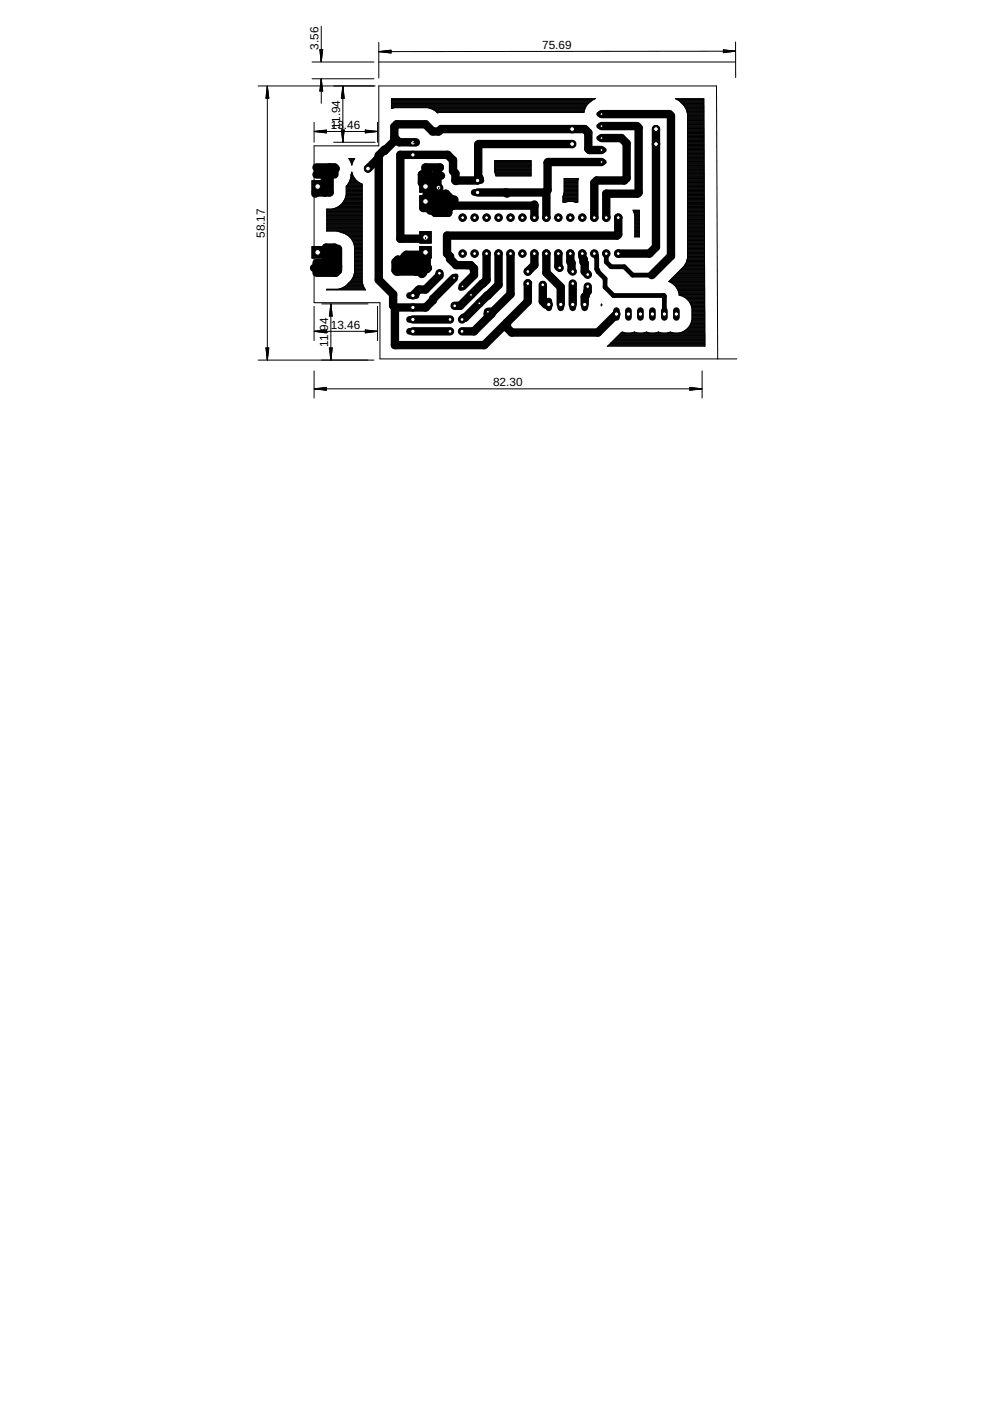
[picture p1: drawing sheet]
<svg xmlns="http://www.w3.org/2000/svg" width="210mm" height="297mm" viewBox="0 0 210 297" stroke-linecap="round" stroke-linejoin="round" font-family="sans-serif">
<defs><g id="words">
<g font-size="2.5">
<text x="67.5" y="10.6" transform="rotate(-90 67.5 10.6)">3.56</text>
<text x="114.9" y="10.3">75.69</text>
<text x="71.5" y="27.3">3</text>
<text x="72.1" y="27.3" transform="rotate(-90 72.1 27.3)">11.94</text>
<text x="72.9" y="27.3">.46</text>
<text x="56.1" y="50.5" transform="rotate(-90 56.1 50.5)">58.17</text>
<text x="69.6" y="70.2" transform="rotate(-90 69.6 70.2)">94</text>
<text x="70.1" y="69.7">13.46</text>
<text x="69.6" y="73.5" transform="rotate(-90 69.6 73.5)">11.</text>
<text x="104.5" y="81.9">82.30</text>
</g>
</g></defs>
<g fill="none" stroke="#000" stroke-width="1.8">
<path d="M67.1 37h1.5l.3 .3v3.5M67.1 35.5h3.8l.3 .3-.3 .2v1M69.9 35.5v5.3h-2.8l-.3 .3M80.3 33.7h-.2l-2.1 2.1M83.6 29.1l1 1.1h3.6M90.7 38l-.5-.5v-2h3.1l-.5 .5v6.7M93.1 39.8v1.7l-.3 .3M93.5 37.3h-2.3l-.2-.3h-1.5v1.8l1 1h.7v-1.3l.3 .3v4l-1-1v-.5h.5l.5-.5M96.6 38.3l.1 .1M96.6 38.3v-1.5l-.5-.5v-2.3l-1.2-1.2h-10v17.8h5.3M121.3 30.5h-19.8l-.1 .2v6.8l.2 .4-.3 .4h-4.7M127.5 34.4h-11.3l-.1 .1v5.8l-.5 .5h-14.3"/>
<path d="M127.5 31.8h-2.5l-.3-.2v-3.5l-.7-.7h-30.5l-.5 .5h-1.3l-1.5-1.5h-6.1l-.5 .5v3l-2.1 2.1v-.3l-1.2 1.3v26.4l3.1 3v2.4l.3 .4M127.5 29.3h4.2l1.2 1.1v7.4l-.5 .5h-5.9l-.5 .5v7.3M127.5 26.7h7.5l.4 .4v13.7l-.3 .3h-6.6v5M127.5 24.2h14.4l.4 .4v29.7l-4.1 4M139.1 27.4v25l-1.4 1.4h-6.6M67.1 55.8h1.8l.2-.3v-3h1.8l-.5 .5v3.3l-.5 .5M71.7 56.6l-.3 .2h-4.8M71.7 52.7v4.6l-.5 .5h-4.1M85.6 54.5v1.8l-.2 .3 .2 .2h5.1l-.2 .3h-2.3l-.3 .2h-2.8v-1.5l-.7-.8v2.6M88.2 57.6l-2.1-2.1h-2.2v1.8l.2 .3h4.8l.6 .5 .2-.3v-.2M90 54h-3.9l-.2 .3 .2 .2v.8h4.1l.3-.3v1h-4.6l-.3-.2M90.2 42.7h4.7l.9 .9h17.5"/>
<path d="M91.2 41.1v3.5h3.3v-.7l.3-.3v-1.8l-.3-.2v-.5l1.3 1.2h.5v.8l-1.3 1.3v.7h-2.8v-.2M92.8 42.6l.7 .7-.7 .8h-3.1M93.2 57.9v.5l-3 3h-1.4l-1.3 1.3M96.3 58.9l-4.5 4.5v.2l-1.5 1.6h-6.6M103.2 53.8v5.6l-5.6 5.4h-1.2M105.7 53.8v6.6l-7.1 7h-.3l-.3 .3M107.2 40.8l.3 .3M108.2 53.8v8.6l-4 4M113.3 43.3v2.8M113.3 53.8v2.4l-1.4 1.4M115.8 40.6v5.5M115.8 53.8v4l3.1 3.1v3.7"/>
<path d="M118.4 53.8v2.7l.3 .3M120.9 53.8v1.7l.3 .2v1.6l.2 .3M123.5 53.8v.6M123.7 55v.5l.3 .3v1.8l.6 .6M131.1 46.1v3.6l-.3 .3h-36v3.8l.6 .6v.5l1.3 1.3h3.1l.7 .7v1.4l-2.4 2.4M83.7 65.2v8h19l4.8-4.8M87.5 70.3h7.9M87.5 67.7h7.9M103.4 66.1v1.1l.8-.8M104.2 66.4l-3.7 3.9h-2.5M111.9 60.1v3.8l-4.4 4.5M115.1 60.4v3.5l.6 .7h.7"/>
<path d="M121.4 60.1v4.5M124.2 62.7l-.2 .2v1.7M124.6 60.7v1.1l-.1 .1M130.7 66.6l-3.9 3.9h-18.3l-1-1v-1.1"/>
</g>
<path d="M98.8 56.1l.2 .1" fill="none" stroke="#000" stroke-width="1.5"/>
<path d="M126 53.8l.5 .4v2.9l.3 .2v.3l1.5 1.5v1.8l1.8 1.8h10.6l.2 .1v3.8M128.5 53.8v1.7l1.1 1.1h2.8l1.7 1.7h4.1" fill="none" stroke="#000" stroke-width="1"/>
<g fill="none" stroke="#000" stroke-width=".21">
<path d="M73.4 39.9h3.4M73.4 39.8h3.4M73.4 39.7h3.4M73.4 39.5h3.4M73.4 39.4h3.4M73.6 39.3h3.2M73.7 39.2h3.1M73.8 39.1h3M73.9 38.9h2.7M73.9 38.8h2.4M74 33.6h1.2l-.6 1.4zM74 38.7h2.1"/>
<path d="M74 33.6h1.2M74 38.6h1.9M74.1 33.8h1M74.1 38.5h1.7M74.1 33.9h1M74.2 38.3h1.5M74.2 38.2h1.3M74.2 34h.8M74.3 38.1h1.1M74.3 38h1M74.3 34.1h.6M74.3 37.8h.9"/>
<path d="M74.3 37.7h.8M74.3 34.2h.5M74.4 37.6h.7M74.4 37.5h.6M74.4 37.1l.2-.6a3.4 3.4 0 0 0 2.2 2.5v20.8l.2 .9 .5 .8h-8.2v-.2h2.3l.9-.2 .8-.5M74.4 37.5l-.2 .9-.8 1.1a4.2 4.2 0 0 1-1.3 4.1M74.4 37.1v.4M74.4 37.4h.5M74.4 37.3h.4M74.4 37.1h.4M74.4 34.4h.4M74.4 37h.3"/>
<path d="M74.5 34.5h.2M74.5 36.9h.2M74.5 34.6h.2M74.5 36.8h.2M74.5 34.7h.2M74.5 36.6h.1M74.5 34.8h.1M74.6 36.5h.1M74.6 35h.1M83 22.9h.4M83 22.8h41.1M83 22.7h41.2"/>
<path d="M83 22.5h41.3M83 22.4h41.3M83 22.3h41.4M83 22.2h41.5M83 22.1h41.6M83 21.9h41.8M83 21.8h41.9M83 21.7h42M83 21.6h42.2M83 21.5h42.3M83 21.3h42.5M83 21.2h42.7"/>
<path d="M83 21.1h42.9M83 21h43.1M90.9 22.9h33.2M91.4 23h32.6M91.7 23.2h32.3M91.9 23.3h32.1M92.1 23.4h31.8M92.3 23.5h31.6M92.4 23.6h31.4M92.6 23.7h31.2M104.9 36.3h7.7M104.9 36.2h7.7"/>
<path d="M104.9 36h7.7M104.9 35.9h7.7M104.9 35.8h7.7M104.9 35.7h7.7M104.9 35.6h7.7M104.9 35.5h7.7M104.9 35.3h7.7M104.9 35.2h7.7M104.9 35.1h7.7M104.9 35h7.7M104.9 34.8h7.7M104.9 34.7h7.7"/>
<path d="M104.9 34.6h7.7M104.9 34.5h7.7M104.9 34.4h7.7M104.9 34.2h7.7M104.9 34.1h7.7M104.9 36.4v-2.4h7.7v3.3h-7.4l-.1-.3M104.9 36.4l.2 .6M104.9 36.4h7.7M104.9 36.5h7.7M105 36.6h7.6M105 36.8h7.6M105 36.9h7.6"/>
<path d="M105.1 37h7.5M105.1 37.1h7.5M105.1 37.3h7.5M119.6 39.9h2.9M119.6 39.8h2.9M119.6 39.7h2.9M119.6 39.5h2.9M119.6 39.4h2.9M119.6 39.3h2.9M119.6 39.2h2.9M119.6 39.1h2.9M119.6 38.9h2.9"/>
<path d="M119.6 38.8h2.9M119.6 38.7h2.9M119.6 38.6h2.9M119.6 38.5h2.9M119.6 38.3h2.9M119.6 38.2h2.9M119.6 38.1h3M119.6 38h3M122.5 38.3v4.6h-.3l-.8-.2-2 .2v-1.2M122.5 38.3l.1-.5h-3v3M123.8 23.8a4 4 0 0 1 2.4-2.9h-43.2v2.1l.7-.2h7l.9 .3 1.2 .8h.2M123.8 23.8l-31.1 .1"/>
<path d="M143.3 21h5.9M143.5 21.1h5.7M143.7 21.2h5.5M144 21.3h5.2M144.1 21.5h5.1M144.2 21.6h5M144.3 21.7h4.9M144.5 21.8h4.7M144.6 21.9h4.6M144.7 22.1h4.5M144.8 22.2h4.4M144.9 22.3h4.3"/>
<path d="M145.1 22.4a4.1 4.1 0 0 0-1.9-1.5h6l.3 52.5h-20.7l3-3a4.7 4.7 0 0 0 2.7 0l.8 .2h.9l.9-.2M145.1 22.4l.4 .8 .3 .9M145.1 22.4h4.1M145.1 22.5h4.1M145.2 22.7h4M145.3 22.8h3.9M145.4 22.9h3.8M145.4 23h3.8M145.5 23.2h3.7M145.5 23.3h3.7M145.6 23.4h3.6M145.6 23.5h3.6"/>
<path d="M145.6 23.6h3.6M145.7 23.7h3.5M145.7 23.9h3.5M145.7 24h3.5M145.8 37.8h3.5M145.8 24.1v30.6M145.8 39.9h3.5M145.8 39.8h3.5M145.8 39.7h3.5M145.8 39.5h3.5M145.8 39.4h3.5M145.8 39.3h3.5"/>
<path d="M145.8 39.2h3.5M145.8 39.1h3.5M145.8 38.9h3.5M145.8 38.8h3.5M145.8 38.7h3.5M145.8 38.6h3.5M145.8 38.5h3.5M145.8 38.3h3.5M145.8 38.2h3.5M145.8 38.1h3.5M145.8 38h3.5M145.8 37.7h3.5"/>
<path d="M145.8 37.6h3.5M145.8 37.5h3.5M145.8 37.4h3.5M145.8 37.3h3.5M145.8 37.1h3.5M145.8 37h3.5M145.8 36.9h3.5M145.8 36.8h3.5M145.8 36.6h3.5M145.8 36.5h3.5M145.8 36.4h3.5M145.8 36.3h3.5"/>
<path d="M145.8 36.2h3.5M145.8 36h3.5M145.8 35.9h3.5M145.8 35.8h3.5M145.8 35.7h3.5M145.8 35.6h3.5M145.8 35.5h3.5M145.8 35.3h3.5M145.8 35.2h3.5M145.8 35.1h3.5M145.8 35h3.5M145.8 34.8h3.5"/>
<path d="M145.8 34.7h3.5M145.8 34.6h3.5M145.8 34.5h3.5M145.8 34.4h3.5M145.8 34.2h3.5M145.8 34.1h3.5M145.8 34h3.5M145.8 33.9h3.5M145.8 33.8h3.5M145.8 33.6h3.5M145.8 33.5h3.5M145.8 33.4h3.5"/>
<path d="M145.8 33.3h3.5M145.8 33.1h3.5M145.8 33h3.5M145.8 32.9h3.5M145.8 32.8h3.5M145.8 32.7h3.5M145.8 32.6h3.5M145.8 32.4h3.5M145.8 32.3h3.5M145.8 32.2h3.5M145.8 32.1h3.5M145.8 31.9h3.5"/>
<path d="M145.8 31.8h3.5M145.8 31.7h3.5M145.8 31.6h3.5M145.8 31.5h3.5M145.8 31.3h3.5M145.8 31.2h3.5M145.8 31.1h3.5M145.8 31h3.5M145.8 30.9h3.5M145.8 30.7h3.5M145.8 30.6h3.5M145.8 30.5h3.5"/>
<path d="M145.8 30.4h3.5M145.8 30.3h3.5M145.8 30.1h3.5M145.8 30h3.5M145.8 29.9h3.5M145.8 29.8h3.5M145.8 29.7h3.5M145.8 29.5h3.5M145.8 29.4h3.5M145.8 29.3h3.5M145.8 29.2h3.5M145.8 29.1h3.5"/>
<path d="M145.8 28.9h3.5M145.8 28.8h3.5M145.8 28.7h3.5M145.8 28.6h3.5M145.8 28.4h3.5M145.8 28.3h3.5M145.8 28.2h3.5M145.8 28.1h3.5M145.8 28h3.5M145.8 27.9h3.5M145.8 27.7h3.5M145.8 27.6h3.5"/>
<path d="M145.8 27.5h3.5M145.8 27.4h3.5M145.8 27.2h3.5M145.8 27.1h3.5M145.8 27h3.4M145.8 26.9h3.4M145.8 26.8h3.4M145.8 26.6h3.4M145.8 26.5h3.4M145.8 26.4h3.4M145.8 26.3h3.4M145.8 26.2h3.4"/>
<path d="M145.8 26h3.4M145.8 25.9h3.4M145.8 25.8h3.4M145.8 25.7h3.4M145.8 25.5h3.4M145.8 25.4h3.4M145.8 25.3h3.4M145.8 25.2h3.4M145.8 25.1h3.4M145.8 25h3.4M145.8 24.8h3.4M145.8 24.7h3.4"/>
<path d="M145.8 24.6h3.4M145.8 24.5h3.4M145.8 24.4h3.4M145.8 24.2h3.4M145.8 24.1h3.4M69.3 44.6h7.5M69.3 48.9h7.5M69.3 48.8h7.5M69.3 48.7h7.5M69.3 48.6h7.5M69.3 48.5h7.5M69.3 48.3h7.5"/>
<path d="M69.3 48.2h7.5M69.3 48.1h7.5M69.3 48h7.5M69.3 47.9h7.5M69.3 47.7h7.5M69.3 47.6h7.5M69.3 47.5h7.5M69.3 47.4h7.5M69.3 47.3h7.5M69.3 47.1h7.5M69.3 47h7.5M69.3 46.9h7.5"/>
<path d="M69.3 46.8h7.5M69.3 46.7h7.5M69.3 46.5h7.5M69.3 46.4h7.5M69.3 46.3h7.5M69.3 46.2h7.5M69.3 46.1h7.5M69.3 45.9h7.5M69.3 45.8h7.5M69.3 45.7h7.5M69.3 45.6h7.5M69.3 45.4h7.5"/>
<path d="M69.3 45.3h7.5M69.3 45.2h7.5M69.3 45.1h7.5M69.3 45h7.5M69.3 44.9h7.5M69.3 44.7h7.5M69.3 44.5h7.5M69.3 44.4h7.5M70.6 44.2h6.2M71.1 44.1h5.7M71.4 44h5.4M71.6 43.9h5.2"/>
<path d="M71.6 49.1h5.2M71.8 43.8h5M72 43.6h4.8M72.1 43.6l-.9 .5-.8 .2h-1.1v4.7h2.1l1 .3M72.1 49.2h4.7M72.1 43.5h4.7M72.3 43.4h4.5M72.4 43.3h4.4M72.4 49.3h4.4M72.4 49.3a3.5 3.5 0 0 1 2.8 3v5.5l-.3 .9-.4 .8-1.2 1.1M72.5 43.2h4.3M72.6 43h4.2"/>
<path d="M72.7 42.9h4.1M72.8 42.8h4M72.8 49.4h4M72.9 42.7h3.9M72.9 42.6h3.9M73 42.4h3.8M73.1 42.3h3.7M73.1 49.6h3.7M73.2 42.2h3.6M73.2 42.1h3.6M73.2 42h3.6M73.3 41.8h3.5"/>
<path d="M73.3 41.7h3.5M73.3 41.6h3.5M73.3 49.7h3.5M73.3 41.5h3.5M73.4 41.4h3.4M73.4 41.2h3.4M73.4 41.1h3.4M73.4 41h3.4M73.4 40.9h3.4M73.4 40.7h3.4M73.4 40.6h3.4M73.4 40.5h3.4"/>
<path d="M73.4 40.4h3.4M73.4 40.3h3.4M73.4 40.2h3.4M73.4 40h3.4M73.6 49.8h3.2M73.8 49.9h3M73.9 50h2.9M74 59.9h2.8M74 50.1h2.8M74.1 50.3h2.7M74.1 59.8h2.7M74.3 59.7h2.5"/>
<path d="M74.3 50.4h2.5M74.4 59.6h2.4M74.4 50.5h2.4M74.5 59.4h2.3M74.5 50.6h2.3M74.6 59.3h2.2M74.6 50.8h2.2M74.6 59.2h2.2M74.6 50.9h2.2M74.7 59.1h2.1M74.7 51h2.1M74.8 58.9h2"/>
<path d="M74.8 51.1h2M74.8 58.8h2M74.8 51.2h2M74.9 58.7h1.9M74.9 51.4h1.9M75 58.6h1.8M75 51.5h1.8M75 58.5h1.8M75 51.6h1.8M75 58.4h1.8M75 51.7h1.8M75.1 58.2h1.7"/>
<path d="M75.1 51.8h1.7M75.1 58.1h1.7M75.1 52h1.7M75.1 58h1.7M75.1 52.1h1.7M75.2 57.9h1.6M75.2 52.2h1.6M75.2 57.7h1.6M75.2 57.6h1.6M75.2 57.5h1.6M75.2 57.4h1.6M75.2 57.3h1.6"/>
<path d="M75.2 57.1h1.6M75.2 57h1.6M75.2 56.9h1.6M75.2 56.8h1.6M75.2 56.7h1.6M75.2 56.5h1.6M75.2 56.4h1.6M75.2 56.3h1.6M75.2 56.2h1.6M75.2 56h1.6M75.2 55.9h1.6M75.2 55.8h1.6"/>
<path d="M75.2 55.7h1.6M75.2 55.6h1.6M75.2 55.5h1.6M75.2 55.3h1.6M75.2 55.2h1.6M75.2 55.1h1.6M75.2 55h1.6M75.2 54.9h1.6M75.2 54.7h1.6M75.2 54.6h1.6M75.2 54.5h1.6M75.2 54.4h1.6"/>
<path d="M75.2 54.3h1.6M75.2 54.1h1.6M75.2 54h1.6M75.2 53.9h1.6M75.2 53.8h1.6M75.2 53.7h1.6M75.2 53.5h1.6M75.2 53.4h1.6M75.2 53.3h1.6M75.2 53.2h1.6M75.2 53h1.6M75.2 52.9h1.6"/>
<path d="M75.2 52.8h1.6M75.2 52.7h1.6M75.2 52.6h1.6M75.2 52.5h1.6M75.2 52.3h1.6M119.4 42.8h.8M119.4 42.7h3.1M119.4 42.6h3.1M119.4 42.4h3.1M119.4 42.3h3.1M119.4 42.2h3.1M119.4 42.1h3.1"/>
<path d="M119.4 42h3.1M119.4 41.8h3.1M119.4 41.7h3.1M119.4 41.6h3.1M119.4 41.5h3.1M119.5 41.4h3M119.5 41.2h3M119.5 41.1h3M119.5 41h3M119.6 42.9h.1M119.6 40.9h2.9M119.6 40.8l-.2 .9"/>
<path d="M119.6 40.7h2.9M119.6 40.6h2.9M119.6 40.5h2.9M119.6 40.4h2.9M119.6 40.3h2.9M119.6 40.2h2.9M119.6 40h2.9M121.7 42.8h.8M122.1 42.9h.2M134.3 44.7h1.3M134.4 44.9h1.2M134.4 45h1.2"/>
<path d="M134.4 45.1h1.2M134.5 45.2h1.1M134.5 45.3h1.1M134.5 45.4h1.1M134.6 45.6h1M134.6 45.7v4.5M134.6 45.7l-.4-1.1h1.4v5.6h-1M134.6 50.1h1M134.6 50h1M134.6 49.9h1M134.6 49.8h1M134.6 49.7h1"/>
<path d="M134.6 49.6h1M134.6 49.4h1M134.6 49.3h1M134.6 49.2h1M134.6 49.1h1M134.6 48.9h1M134.6 48.8h1M134.6 48.7h1M134.6 48.6h1M134.6 48.5h1M134.6 48.3h1M134.6 48.2h1"/>
<path d="M134.6 48.1h1M134.6 48h1M134.6 47.9h1M134.6 47.7h1M134.6 47.6h1M134.6 47.5h1M134.6 47.4h1M134.6 47.3h1M134.6 47.1h1M134.6 47h1M134.6 46.9h1M134.6 46.8h1"/>
<path d="M134.6 46.7h1M134.6 46.5h1M134.6 46.4h1M134.6 46.3h1M134.6 46.2h1M134.6 46.1h1M134.6 45.9h1M134.6 45.8h1M134.6 45.7h1M141.8 59.7l.9 .5M141.8 59.7h7.6M141.9 59.6h7.5"/>
<path d="M142 59.8h7.4M142 59.4h7.4M142.2 59.3h7.2M142.3 59.9h7.1M142.3 59.2h7.1M142.4 59.1h7M142.5 58.9h6.9M142.6 58.8h6.8M142.8 58.7h6.6M142.9 58.6h6.5M143 58.5h6.4M143.1 58.4h6.3"/>
<path d="M143.3 58.2h6.1M143.4 58.1h6M143.5 58h5.9M143.6 57.9h5.8M143.7 57.7h5.7M143.8 57.6h5.6M144 57.5h5.4M144.1 57.4h5.3M144.2 57.3h5.2M144.3 57.1h5.1M144.5 57h4.9M144.6 56.9h4.8"/>
<path d="M144.7 56.8h4.7M144.8 56.7h4.6M144.9 56.5h4.5M145.1 56.4l-3.3 3.3M145.1 56.4h4.3M145.1 56.3h4.3M145.2 56.2h4.2M145.3 56h4.1M145.4 55.9h4M145.4 55.8h4M145.5 55.7h3.9M145.5 55.6h3.9"/>
<path d="M145.6 55.5h3.8M145.6 55.3h3.8M145.6 55.2h3.8M145.7 55.1h3.7M145.7 55h3.7M145.7 54.9h3.7M145.8 54.7h3.6M145.8 54.7l-.3 .9-.4 .8M145.8 44.6h3.5M145.8 50.3h3.6M145.8 54.6h3.6M145.8 54.5h3.6"/>
<path d="M145.8 54.4h3.6M145.8 54.3h3.6M145.8 54.1h3.6M145.8 54h3.6M145.8 53.9h3.6M145.8 53.8h3.6M145.8 53.7h3.6M145.8 53.5h3.6M145.8 53.4h3.6M145.8 53.3h3.6M145.8 53.2h3.6M145.8 53h3.6"/>
<path d="M145.8 52.9h3.6M145.8 52.8h3.6M145.8 52.7h3.6M145.8 52.6h3.6M145.8 52.5h3.6M145.8 52.3h3.6M145.8 52.2h3.6M145.8 52.1h3.6M145.8 52h3.6M145.8 51.8h3.6M145.8 51.7h3.6M145.8 51.6h3.6"/>
<path d="M145.8 51.5h3.6M145.8 51.4h3.6M145.8 51.2h3.6M145.8 51.1h3.6M145.8 51h3.6M145.8 50.9h3.6M145.8 50.8h3.6M145.8 50.6h3.6M145.8 50.5h3.6M145.8 50.4h3.6M145.8 50.1h3.6M145.8 50h3.6"/>
<path d="M145.8 49.9h3.6M145.8 49.8h3.6M145.8 49.7h3.6M145.8 49.6h3.6M145.8 49.4h3.6M145.8 49.3h3.6M145.8 49.2h3.6M145.8 49.1h3.6M145.8 48.9h3.6M145.8 48.8h3.6M145.8 48.7h3.6M145.8 48.6h3.6"/>
<path d="M145.8 48.5h3.6M145.8 48.3h3.6M145.8 48.2h3.6M145.8 48.1h3.6M145.8 48h3.6M145.8 47.9h3.6M145.8 47.7h3.6M145.8 47.6h3.6M145.8 47.5h3.6M145.8 47.4h3.6M145.8 47.3h3.6M145.8 47.1h3.6"/>
<path d="M145.8 47h3.6M145.8 46.9h3.6M145.8 46.8h3.6M145.8 46.7h3.6M145.8 46.5h3.6M145.8 46.4h3.6M145.8 46.3h3.5M145.8 46.2h3.5M145.8 46.1h3.5M145.8 45.9h3.5M145.8 45.8h3.5M145.8 45.7h3.5"/>
<path d="M145.8 45.6h3.5M145.8 45.4h3.5M145.8 45.3h3.5M145.8 45.2h3.5M145.8 45.1h3.5M145.8 45h3.5M145.8 44.9h3.5M145.8 44.7h3.5M145.8 44.5h3.5M145.8 44.4h3.5M145.8 44.2h3.5M145.8 44.1h3.5"/>
<path d="M145.8 44h3.5M145.8 43.9h3.5M145.8 43.8h3.5M145.8 43.6h3.5M145.8 43.5h3.5M145.8 43.4h3.5M145.8 43.3h3.5M145.8 43.2h3.5M145.8 43h3.5M145.8 42.9h3.5M145.8 42.8h3.5M145.8 42.7h3.5"/>
<path d="M145.8 42.6h3.5M145.8 42.4h3.5M145.8 42.3h3.5M145.8 42.2h3.5M145.8 42.1h3.5M145.8 42h3.5M145.8 41.8h3.5M145.8 41.7h3.5M145.8 41.6h3.5M145.8 41.5h3.5M145.8 41.4h3.5M145.8 41.2h3.5"/>
<path d="M145.8 41.1h3.5M145.8 41h3.5M145.8 40.9h3.5M145.8 40.7h3.5M145.8 40.6h3.5M145.8 40.5h3.5M145.8 40.4h3.5M145.8 40.3h3.5M145.8 40.2h3.5M145.8 40h3.5M69.3 61.4h8.1M71.9 61.2h5.5"/>
<path d="M72.4 61.1h4.9M72.7 61h4.5M72.9 60.9h4.3M73.1 60.8h4M73.3 60.6h3.7M73.4 60.5h3.6M73.6 60.4h3.4M73.7 60.3h3.2M73.8 60.2h3.1M73.9 60h3M127.5 64.5l.1 .1-.1 .3zM127.5 64.7h.1"/>
<path d="M127.5 64.6h.1M127.5 64.5h.1M128.9 73.3h20.6M129.1 73.2h20.4M129.2 73.1h20.3M129.3 72.9h20.2M129.4 72.8h20.1M129.5 72.7h20M129.7 72.6h19.8M129.8 72.5h19.7M129.9 72.3h19.6M130 72.2h19.5"/>
<path d="M130.2 72.1h19.3M130.3 72h19.2M130.4 71.9h19.1M130.5 71.7h19M130.6 71.6h18.9M130.7 71.5h18.8M130.9 71.4h18.6M131 71.2h18.5M131.1 71.1h18.4M131.2 71h18.3M131.4 70.9h18.1M131.5 70.8h18"/>
<path d="M131.6 70.7h17.9M131.7 70.5h.8M131.9 70.4h.1M134 70.5h1M134.5 70.4h.1M136.6 70.5h.9M137 70.4h.1M137.1 70.4l.8 .2h.9l.8-.2M139.1 70.5h1M139.6 70.4h.1M139.6 70.4l.8 .2h.9l.8-.2M141.6 70.5h1"/>
<path d="M142.1 70.4h.1M142.5 60h6.9M142.7 60.2l.7 .7M142.7 60.2h6.7M142.8 60.3h6.6M142.9 60.4h6.5M143 60.5h6.4M143.2 60.6h6.2M143.3 60.8h6.1M143.4 60.9l.4 .7 .2 1a3.3 3.3 0 0 1 2.7 2.8v2.3M143.4 60.9h6M143.4 61h6"/>
<path d="M143.5 61.1h5.9M143.6 61.2h5.8M143.7 61.4h5.7M143.7 61.5h5.7M143.8 61.6h5.6M143.8 61.7h5.6M143.8 61.8h5.6M143.9 62h5.5M143.9 62.1h5.5M144 62.2h5.4M144 62.3h5.4M144 62.6h5.4"/>
<path d="M144 62.4h5.4M144.2 70.5h5.2M144.4 62.7h5M144.6 70.4h4.8M144.8 62.8h4.6M144.9 70.3h4.5M145 62.9h4.4M145.1 70.2h4.3M145.2 63.1h4.2M145.3 70h4.1M145.4 63.2h4M145.5 69.9h3.9"/>
<path d="M145.5 63.3h3.9M145.6 69.8h3.8M145.6 63.4h3.8M145.7 69.7h3.7M145.8 63.5h3.6M145.8 69.6h3.6M145.9 63.6h3.5M146 69.4h3.4M146 63.8h3.4M146.1 69.3a3.3 3.3 0 0 1-4 1.1M146.1 69.3h3.3M146.1 63.9h3.3"/>
<path d="M146.1 69.2h3.3M146.2 64h3.2M146.2 69.1h3.2M146.2 64.1h3.2M146.3 69h3.1M146.3 64.3h3.1M146.3 68.8h3.1M146.4 64.4h3M146.4 68.7h3M146.5 64.5h2.9M146.5 68.6l-.4 .7M146.5 68.6h2.9"/>
<path d="M146.5 64.6h2.9M146.5 68.5h2.9M146.5 64.7h2.9M146.6 68.3h2.8M146.6 64.9h2.8M146.6 68.2h2.8M146.6 65h2.8M146.6 68.1h2.8M146.6 65.1h2.8M146.7 68h2.7M146.7 65.2h2.7M146.7 67.9h2.7"/>
<path d="M146.7 65.3h2.7M146.7 67.7l-.2 .9M146.7 67.8h2.7M146.7 67.6h2.7M146.7 67.5h2.7M146.7 67.4h2.7M146.7 67.3h2.7M146.7 67.1h2.7M146.7 67h2.7M146.7 66.9h2.7M146.7 66.8h2.7M146.7 66.7h2.7"/>
<path d="M146.7 66.5h2.7M146.7 66.4h2.7M146.7 66.3h2.7M146.7 66.2h2.7M146.7 66.1h2.7M146.7 66h2.7M146.7 65.8h2.7M146.7 65.7h2.7M146.7 65.6h2.7M146.7 65.5h2.7"/>
</g>
<circle cx="131.1" cy="46.1" r=".8" fill="#000" stroke="#000" stroke-width=".21"/>
<circle cx="131.1" cy="46.1" r=".4" fill="#fff" stroke="#000" stroke-width=".21"/>
<circle cx="128.5" cy="46.1" r=".8" fill="#000" stroke="#000" stroke-width=".21"/>
<circle cx="128.5" cy="46.1" r=".4" fill="#fff" stroke="#000" stroke-width=".21"/>
<circle cx="126" cy="46.1" r=".8" fill="#000" stroke="#000" stroke-width=".21"/>
<circle cx="126" cy="46.1" r=".4" fill="#fff" stroke="#000" stroke-width=".21"/>
<circle cx="123.5" cy="46.1" r=".8" fill="#000" stroke="#000" stroke-width=".21"/>
<circle cx="123.5" cy="46.1" r=".4" fill="#fff" stroke="#000" stroke-width=".21"/>
<circle cx="120.9" cy="46.1" r=".8" fill="#000" stroke="#000" stroke-width=".21"/>
<circle cx="120.9" cy="46.1" r=".4" fill="#fff" stroke="#000" stroke-width=".21"/>
<circle cx="118.4" cy="46.1" r=".8" fill="#000" stroke="#000" stroke-width=".21"/>
<circle cx="118.4" cy="46.1" r=".4" fill="#fff" stroke="#000" stroke-width=".21"/>
<circle cx="115.8" cy="46.1" r=".8" fill="#000" stroke="#000" stroke-width=".21"/>
<circle cx="115.8" cy="46.1" r=".4" fill="#fff" stroke="#000" stroke-width=".21"/>
<circle cx="113.3" cy="46.1" r=".8" fill="#000" stroke="#000" stroke-width=".21"/>
<circle cx="113.3" cy="46.1" r=".4" fill="#fff" stroke="#000" stroke-width=".21"/>
<circle cx="110.8" cy="46.1" r=".8" fill="#000" stroke="#000" stroke-width=".21"/>
<circle cx="110.8" cy="46.1" r=".4" fill="#fff" stroke="#000" stroke-width=".21"/>
<circle cx="108.2" cy="46.1" r=".8" fill="#000" stroke="#000" stroke-width=".21"/>
<circle cx="108.2" cy="46.1" r=".4" fill="#fff" stroke="#000" stroke-width=".21"/>
<circle cx="105.7" cy="46.1" r=".8" fill="#000" stroke="#000" stroke-width=".21"/>
<circle cx="105.7" cy="46.1" r=".4" fill="#fff" stroke="#000" stroke-width=".21"/>
<circle cx="103.2" cy="46.1" r=".8" fill="#000" stroke="#000" stroke-width=".21"/>
<circle cx="103.2" cy="46.1" r=".4" fill="#fff" stroke="#000" stroke-width=".21"/>
<circle cx="100.6" cy="46.1" r=".8" fill="#000" stroke="#000" stroke-width=".21"/>
<circle cx="100.6" cy="46.1" r=".4" fill="#fff" stroke="#000" stroke-width=".21"/>
<circle cx="98.1" cy="46.1" r=".8" fill="#000" stroke="#000" stroke-width=".21"/>
<circle cx="98.1" cy="46.1" r=".4" fill="#fff" stroke="#000" stroke-width=".21"/>
<circle cx="98.1" cy="53.8" r=".8" fill="#000" stroke="#000" stroke-width=".21"/>
<circle cx="98.1" cy="53.8" r=".4" fill="#fff" stroke="#000" stroke-width=".21"/>
<circle cx="100.6" cy="53.8" r=".8" fill="#000" stroke="#000" stroke-width=".21"/>
<circle cx="100.6" cy="53.8" r=".4" fill="#fff" stroke="#000" stroke-width=".21"/>
<circle cx="103.2" cy="53.8" r=".8" fill="#000" stroke="#000" stroke-width=".21"/>
<circle cx="103.2" cy="53.8" r=".4" fill="#fff" stroke="#000" stroke-width=".21"/>
<circle cx="105.7" cy="53.8" r=".8" fill="#000" stroke="#000" stroke-width=".21"/>
<circle cx="105.7" cy="53.8" r=".4" fill="#fff" stroke="#000" stroke-width=".21"/>
<circle cx="108.2" cy="53.8" r=".8" fill="#000" stroke="#000" stroke-width=".21"/>
<circle cx="108.2" cy="53.8" r=".4" fill="#fff" stroke="#000" stroke-width=".21"/>
<circle cx="110.8" cy="53.8" r=".8" fill="#000" stroke="#000" stroke-width=".21"/>
<circle cx="110.8" cy="53.8" r=".4" fill="#fff" stroke="#000" stroke-width=".21"/>
<circle cx="113.3" cy="53.8" r=".8" fill="#000" stroke="#000" stroke-width=".21"/>
<circle cx="113.3" cy="53.8" r=".4" fill="#fff" stroke="#000" stroke-width=".21"/>
<circle cx="115.8" cy="53.8" r=".8" fill="#000" stroke="#000" stroke-width=".21"/>
<circle cx="115.8" cy="53.8" r=".4" fill="#fff" stroke="#000" stroke-width=".21"/>
<circle cx="118.4" cy="53.8" r=".8" fill="#000" stroke="#000" stroke-width=".21"/>
<circle cx="118.4" cy="53.8" r=".4" fill="#fff" stroke="#000" stroke-width=".21"/>
<circle cx="120.9" cy="53.8" r=".8" fill="#000" stroke="#000" stroke-width=".21"/>
<circle cx="120.9" cy="53.8" r=".4" fill="#fff" stroke="#000" stroke-width=".21"/>
<circle cx="123.5" cy="53.8" r=".8" fill="#000" stroke="#000" stroke-width=".21"/>
<circle cx="123.5" cy="53.8" r=".4" fill="#fff" stroke="#000" stroke-width=".21"/>
<circle cx="126" cy="53.8" r=".8" fill="#000" stroke="#000" stroke-width=".21"/>
<circle cx="126" cy="53.8" r=".4" fill="#fff" stroke="#000" stroke-width=".21"/>
<circle cx="128.5" cy="53.8" r=".8" fill="#000" stroke="#000" stroke-width=".21"/>
<circle cx="128.5" cy="53.8" r=".4" fill="#fff" stroke="#000" stroke-width=".21"/>
<circle cx="131.1" cy="53.8" r=".8" fill="#000" stroke="#000" stroke-width=".21"/>
<circle cx="131.1" cy="53.8" r=".4" fill="#fff" stroke="#000" stroke-width=".21"/>
<path d="M103.8 65.7l-.7 .8" fill="none" stroke="#000" stroke-width="1.1"/>
<circle cx="103.4" cy="66.1" r=".3" fill="#fff" stroke="#000" stroke-width=".21"/>
<path d="M102 63.9l-.7 .8" fill="none" stroke="#000" stroke-width="1.1"/>
<circle cx="101.6" cy="64.3" r=".3" fill="#fff" stroke="#000" stroke-width=".21"/>
<path d="M100.2 62.1l-.7 .8" fill="none" stroke="#000" stroke-width="1.1"/>
<circle cx="99.9" cy="62.5" r=".3" fill="#fff" stroke="#000" stroke-width=".21"/>
<path d="M98.4 60.3l-.7 .8" fill="none" stroke="#000" stroke-width="1.1"/>
<circle cx="98.1" cy="60.7" r=".3" fill="#fff" stroke="#000" stroke-width=".21"/>
<path d="M96.7 58.5l-.8 .8" fill="none" stroke="#000" stroke-width="1.1"/>
<circle cx="96.3" cy="58.9" r=".3" fill="#fff" stroke="#000" stroke-width=".21"/>
<path d="M127 24.2h1.1" fill="none" stroke="#000" stroke-width="1.1"/>
<circle cx="127.5" cy="24.2" r=".3" fill="#fff" stroke="#000" stroke-width=".21"/>
<path d="M127 26.7h1.1" fill="none" stroke="#000" stroke-width="1.1"/>
<circle cx="127.5" cy="26.7" r=".3" fill="#fff" stroke="#000" stroke-width=".21"/>
<path d="M127 29.3h1.1" fill="none" stroke="#000" stroke-width="1.1"/>
<circle cx="127.5" cy="29.3" r=".3" fill="#fff" stroke="#000" stroke-width=".21"/>
<path d="M127 31.8h1.1" fill="none" stroke="#000" stroke-width="1.1"/>
<circle cx="127.5" cy="31.8" r=".3" fill="#fff" stroke="#000" stroke-width=".21"/>
<path d="M127 34.4h1.1" fill="none" stroke="#000" stroke-width="1.1"/>
<circle cx="127.5" cy="34.4" r=".3" fill="#fff" stroke="#000" stroke-width=".21"/>
<path d="M130.7 65.9v1.4" fill="none" stroke="#000" stroke-width="1.4"/>
<circle cx="130.7" cy="66.6" r=".47" fill="#fff" stroke="#000" stroke-width=".21"/>
<path d="M133.2 65.9v1.4" fill="none" stroke="#000" stroke-width="1.4"/>
<circle cx="133.2" cy="66.6" r=".47" fill="#fff" stroke="#000" stroke-width=".21"/>
<path d="M135.8 65.9v1.4" fill="none" stroke="#000" stroke-width="1.4"/>
<circle cx="135.8" cy="66.6" r=".47" fill="#fff" stroke="#000" stroke-width=".21"/>
<path d="M138.3 65.9v1.4" fill="none" stroke="#000" stroke-width="1.4"/>
<circle cx="138.3" cy="66.6" r=".47" fill="#fff" stroke="#000" stroke-width=".21"/>
<path d="M140.9 65.9v1.4" fill="none" stroke="#000" stroke-width="1.4"/>
<circle cx="140.9" cy="66.6" r=".47" fill="#fff" stroke="#000" stroke-width=".21"/>
<path d="M143.4 65.9v1.4" fill="none" stroke="#000" stroke-width="1.4"/>
<circle cx="143.4" cy="66.6" r=".47" fill="#fff" stroke="#000" stroke-width=".21"/>
<path d="M116.4 63.8v1.5" fill="none" stroke="#000" stroke-width="1.4"/>
<circle cx="116.4" cy="64.6" r=".47" fill="#fff" stroke="#000" stroke-width=".21"/>
<path d="M118.9 63.8v1.5" fill="none" stroke="#000" stroke-width="1.4"/>
<circle cx="118.9" cy="64.6" r=".47" fill="#fff" stroke="#000" stroke-width=".21"/>
<path d="M121.4 63.8v1.5" fill="none" stroke="#000" stroke-width="1.4"/>
<circle cx="121.4" cy="64.6" r=".47" fill="#fff" stroke="#000" stroke-width=".21"/>
<path d="M124 63.8v1.5" fill="none" stroke="#000" stroke-width="1.4"/>
<circle cx="124" cy="64.6" r=".47" fill="#fff" stroke="#000" stroke-width=".21"/>
<circle cx="124.6" cy="58.2" r=".71" fill="#000" stroke="#000" stroke-width=".21"/>
<circle cx="124.6" cy="58.2" r=".4" fill="#fff" stroke="#000" stroke-width=".21"/>
<circle cx="124.6" cy="60.7" r=".71" fill="#000" stroke="#000" stroke-width=".21"/>
<circle cx="124.6" cy="60.7" r=".4" fill="#fff" stroke="#000" stroke-width=".21"/>
<circle cx="121.4" cy="57.6" r=".71" fill="#000" stroke="#000" stroke-width=".21"/>
<circle cx="121.4" cy="57.6" r=".4" fill="#fff" stroke="#000" stroke-width=".21"/>
<circle cx="121.4" cy="60.1" r=".71" fill="#000" stroke="#000" stroke-width=".21"/>
<circle cx="121.4" cy="60.1" r=".4" fill="#fff" stroke="#000" stroke-width=".21"/>
<circle cx="118.7" cy="56.8" r=".71" fill="#000" stroke="#000" stroke-width=".21"/>
<circle cx="118.7" cy="56.8" r=".4" fill="#fff" stroke="#000" stroke-width=".21"/>
<circle cx="115.1" cy="60.4" r=".71" fill="#000" stroke="#000" stroke-width=".21"/>
<circle cx="115.1" cy="60.4" r=".4" fill="#fff" stroke="#000" stroke-width=".21"/>
<circle cx="111.9" cy="57.6" r=".8" fill="#000" stroke="#000" stroke-width=".21"/>
<circle cx="111.9" cy="57.6" r=".4" fill="#fff" stroke="#000" stroke-width=".21"/>
<circle cx="111.9" cy="60.1" r=".87" fill="#000" stroke="#000" stroke-width=".21"/>
<circle cx="111.9" cy="60.1" r=".4" fill="#fff" stroke="#000" stroke-width=".21"/>
<path d="M86.8 62.7h1.4" fill="none" stroke="#000" stroke-width="1.4"/>
<circle cx="87.5" cy="62.7" r=".47" fill="#fff" stroke="#000" stroke-width=".21"/>
<path d="M86.8 65.2h1.4" fill="none" stroke="#000" stroke-width="1.4"/>
<circle cx="87.5" cy="65.2" r=".47" fill="#fff" stroke="#000" stroke-width=".21"/>
<path d="M86.8 67.7h1.4" fill="none" stroke="#000" stroke-width="1.4"/>
<circle cx="87.5" cy="67.7" r=".47" fill="#fff" stroke="#000" stroke-width=".21"/>
<path d="M86.8 70.3h1.4" fill="none" stroke="#000" stroke-width="1.4"/>
<circle cx="87.5" cy="70.3" r=".47" fill="#fff" stroke="#000" stroke-width=".21"/>
<circle cx="98" cy="70.3" r=".71" fill="#000" stroke="#000" stroke-width=".21"/>
<circle cx="98" cy="70.3" r=".4" fill="#fff" stroke="#000" stroke-width=".21"/>
<circle cx="95.4" cy="70.3" r=".71" fill="#000" stroke="#000" stroke-width=".21"/>
<circle cx="95.4" cy="70.3" r=".4" fill="#fff" stroke="#000" stroke-width=".21"/>
<circle cx="98" cy="67.7" r=".71" fill="#000" stroke="#000" stroke-width=".21"/>
<circle cx="98" cy="67.7" r=".4" fill="#fff" stroke="#000" stroke-width=".21"/>
<circle cx="95.4" cy="67.7" r=".71" fill="#000" stroke="#000" stroke-width=".21"/>
<circle cx="95.4" cy="67.7" r=".4" fill="#fff" stroke="#000" stroke-width=".21"/>
<circle cx="96.4" cy="64.8" r=".72" fill="#000" stroke="#000" stroke-width=".21"/>
<circle cx="96.4" cy="64.8" r=".4" fill="#fff" stroke="#000" stroke-width=".21"/>
<circle cx="93.2" cy="57.9" r=".72" fill="#000" stroke="#000" stroke-width=".21"/>
<circle cx="93.2" cy="57.9" r=".4" fill="#fff" stroke="#000" stroke-width=".21"/>
<circle cx="121.3" cy="27.4" r=".83" fill="#000" stroke="#000" stroke-width=".21"/>
<circle cx="121.3" cy="27.4" r=".51" fill="#fff" stroke="#000" stroke-width=".21"/>
<circle cx="139.1" cy="27.4" r=".83" fill="#000" stroke="#000" stroke-width=".21"/>
<circle cx="139.1" cy="27.4" r=".51" fill="#fff" stroke="#000" stroke-width=".21"/>
<circle cx="139.1" cy="30.5" r=".83" fill="#000" stroke="#000" stroke-width=".21"/>
<circle cx="139.1" cy="30.5" r=".51" fill="#fff" stroke="#000" stroke-width=".21"/>
<circle cx="121.3" cy="30.5" r=".83" fill="#000" stroke="#000" stroke-width=".21"/>
<circle cx="121.3" cy="30.5" r=".51" fill="#fff" stroke="#000" stroke-width=".21"/>
<path d="M66.1 52.3h2.5v2.5h-2.5z" fill="#000" stroke="#000" stroke-width=".21"/>
<circle cx="67.4" cy="53.5" r=".59" fill="#fff" stroke="#000" stroke-width=".21"/>
<path d="M66.1 38.3h2.5v2.5h-2.5z" fill="#000" stroke="#000" stroke-width=".21"/>
<circle cx="67.4" cy="39.5" r=".59" fill="#fff" stroke="#000" stroke-width=".21"/>
<path d="M89 49.1h2.5v2.5h-2.5z" fill="#000" stroke="#000" stroke-width=".21"/>
<circle cx="90.2" cy="50.3" r=".59" fill="#fff" stroke="#000" stroke-width=".21"/>
<path d="M89 41.5h2.5v2.5h-2.5z" fill="#000" stroke="#000" stroke-width=".21"/>
<circle cx="90.2" cy="42.7" r=".59" fill="#fff" stroke="#000" stroke-width=".21"/>
<path d="M89 52.3h2.5v2.5h-2.5z" fill="#000" stroke="#000" stroke-width=".21"/>
<circle cx="90.2" cy="53.5" r=".59" fill="#fff" stroke="#000" stroke-width=".21"/>
<path d="M89 38.3h2.5v2.5h-2.5z" fill="#000" stroke="#000" stroke-width=".21"/>
<circle cx="90.2" cy="39.5" r=".59" fill="#fff" stroke="#000" stroke-width=".21"/>
<path d="M86.8 32.8h1.4" fill="none" stroke="#000" stroke-width="1.4"/>
<circle cx="87.5" cy="32.8" r=".47" fill="#fff" stroke="#000" stroke-width=".21"/>
<path d="M86.8 30.3h1.4" fill="none" stroke="#000" stroke-width="1.4"/>
<circle cx="87.5" cy="30.3" r=".47" fill="#fff" stroke="#000" stroke-width=".21"/>
<path d="M100.5 38.3h1.5" fill="none" stroke="#000" stroke-width="1.4"/>
<circle cx="101.3" cy="38.3" r=".47" fill="#fff" stroke="#000" stroke-width=".21"/>
<path d="M100.5 40.8h1.5" fill="none" stroke="#000" stroke-width="1.4"/>
<circle cx="101.3" cy="40.8" r=".47" fill="#fff" stroke="#000" stroke-width=".21"/>
<circle cx="93" cy="40" r=".74" fill="#000" stroke="#000" stroke-width=".21"/>
<circle cx="93" cy="40" r=".51" fill="#fff" stroke="#000" stroke-width=".21"/>
<circle cx="93" cy="39.8" r=".74" fill="#000" stroke="#000" stroke-width=".21"/>
<circle cx="93" cy="39.8" r=".51" fill="#fff" stroke="#000" stroke-width=".21"/>
<circle cx="78" cy="35.8" r=".74" fill="#000" stroke="#000" stroke-width=".21"/>
<circle cx="78" cy="35.8" r=".51" fill="#fff" stroke="#000" stroke-width=".21"/>
<g fill="none" stroke="#000" stroke-width=".21">
<path d="M54.7 18.2h24.8M56.7 18.3v58M56.7 18.3l.3 2.5h-.6zM56.7 18.3l-.1 2.5M56.7 18.3l.1 2.5M56.7 18.3l-.3 2.5M66.2 16.7h13.1M66.2 13.1h13.1M67.8 10.5h.6l-.3 2.6zM67.9 10.5l.2 2.6M68 10.5l.1 2.6M68.1 5.6v7.5"/>
<path d="M68.1 16.8v5.1M68.1 16.8l.3 2.5h-.6zM68.1 16.8l-.1 2.5M68.1 16.8l.1 2.5M68.1 16.8l-.2 2.5M68.1 16.8l.3 2.5M68.2 10.5l-.1 2.6M68.4 10.5l-.3 2.6M72.7 18.3l.3 2.5h-.6zM72.7 18.3v11.8M72.7 18.3l-.1 2.5M72.7 18.3l.1 2.5"/>
<path d="M72.7 18.3l-.3 2.5M72.7 18.3l.2 2.5M80.3 9v7.5M80.3 13.1h75.7M80.4 10.9l2.5-.3v.7zM80.4 10.9l2.5 .2M80.4 10.9l2.5 .3M82.9 10.8l-2.5 .1M82.9 10.7l-2.5 .2M153.4 10.5l2.5 .4-2.5 .3zM153.4 10.7l2.5 .2M153.4 10.6l2.5 .3"/>
<path d="M155.9 10.9h-75.5M155.9 10.9l-2.5 .1M155.9 10.9l-2.5 .2M156 8.9v7.5M66.6 25.9v4.3M66.7 27.9h13.3M66.7 27.9l2.5-.3v.6zM66.7 27.9l2.5 .1M66.7 27.9l2.5 .2M69.2 27.7l-2.5 .2M69.2 27.6l-2.5 .3M70.7 30.2h8.8"/>
<path d="M72.4 27.6h.6l-.3 2.5zM72.4 27.6l.3 2.5M72.6 27.6l.1 2.5M72.8 27.6l-.1 2.5M72.9 27.6l-.2 2.5M77.4 27.6l2.6 .3-2.6 .3zM77.4 27.7l2.6 .2M77.4 27.6l2.6 .3M80 27.9l-2.6 .1M80 27.9l-2.6 .2M80.1 25.9v4.3M88.2 30.2l-.7 .1"/>
<path d="M93.1 39.8h-.1v.2M90.2 50.3v.3M123.5 54.4l.2 .6M54.7 76.3h24.6M56.4 73.8h.6l-.3 2.5zM56.4 73.8l.3 2.5M56.6 73.8l.1 2.5M56.8 73.8l-.1 2.5M66.6 64.9v7.3M66.6 78.6v5.8M66.7 70.3l2.5-.4v.7zM66.7 70.3h13.3"/>
<path d="M66.7 70.3l2.5 .1M66.7 70.3l2.5 .2M68.2 64.4h9.8M69.2 70.1l-2.5 .2M69.2 70l-2.5 .3M69.8 73.8h.7l-.4 2.5zM69.9 73.8l.2 2.5M70 73.8l.1 2.5M70.1 64.5v11.8M70.1 64.5l.4 2.5h-.7zM70.1 64.5l-.1 2.5M70.1 64.5l.2 2.5"/>
<path d="M70.1 64.5l-.2 2.5M70.1 64.5l.3 2.5M70.3 73.8l-.2 2.5M70.4 73.8l-.3 2.5M77.4 69.9l2.6 .4-2.6 .3zM77.4 70.1l2.6 .2M77.4 70l2.6 .3M80 70.3l-2.6 .1M80 70.3l-2.6 .2M80.1 64.9v7.3M124.5 61.9l-.3 .8M148.9 78.6v5.8"/>
<path d="M152.2 76.1l-.3-57.9h-71.6v12.7h-13.7v33.3h14v11.9h75.6M66.7 82.4l2.5-.3v.7zM66.7 82.4h82.1M66.7 82.4l2.5 .2M66.7 82.4l2.5 .3M69.2 82.3l-2.5 .1M69.2 82.2l-2.5 .2M146.3 82.1l2.5 .3-2.5 .4zM146.3 82.3l2.5 .1M146.3 82.2l2.5 .2M148.8 82.4l-2.5 .2M148.8 82.4l-2.5 .3"/>
</g>
<use href="#words"/>
</svg>
